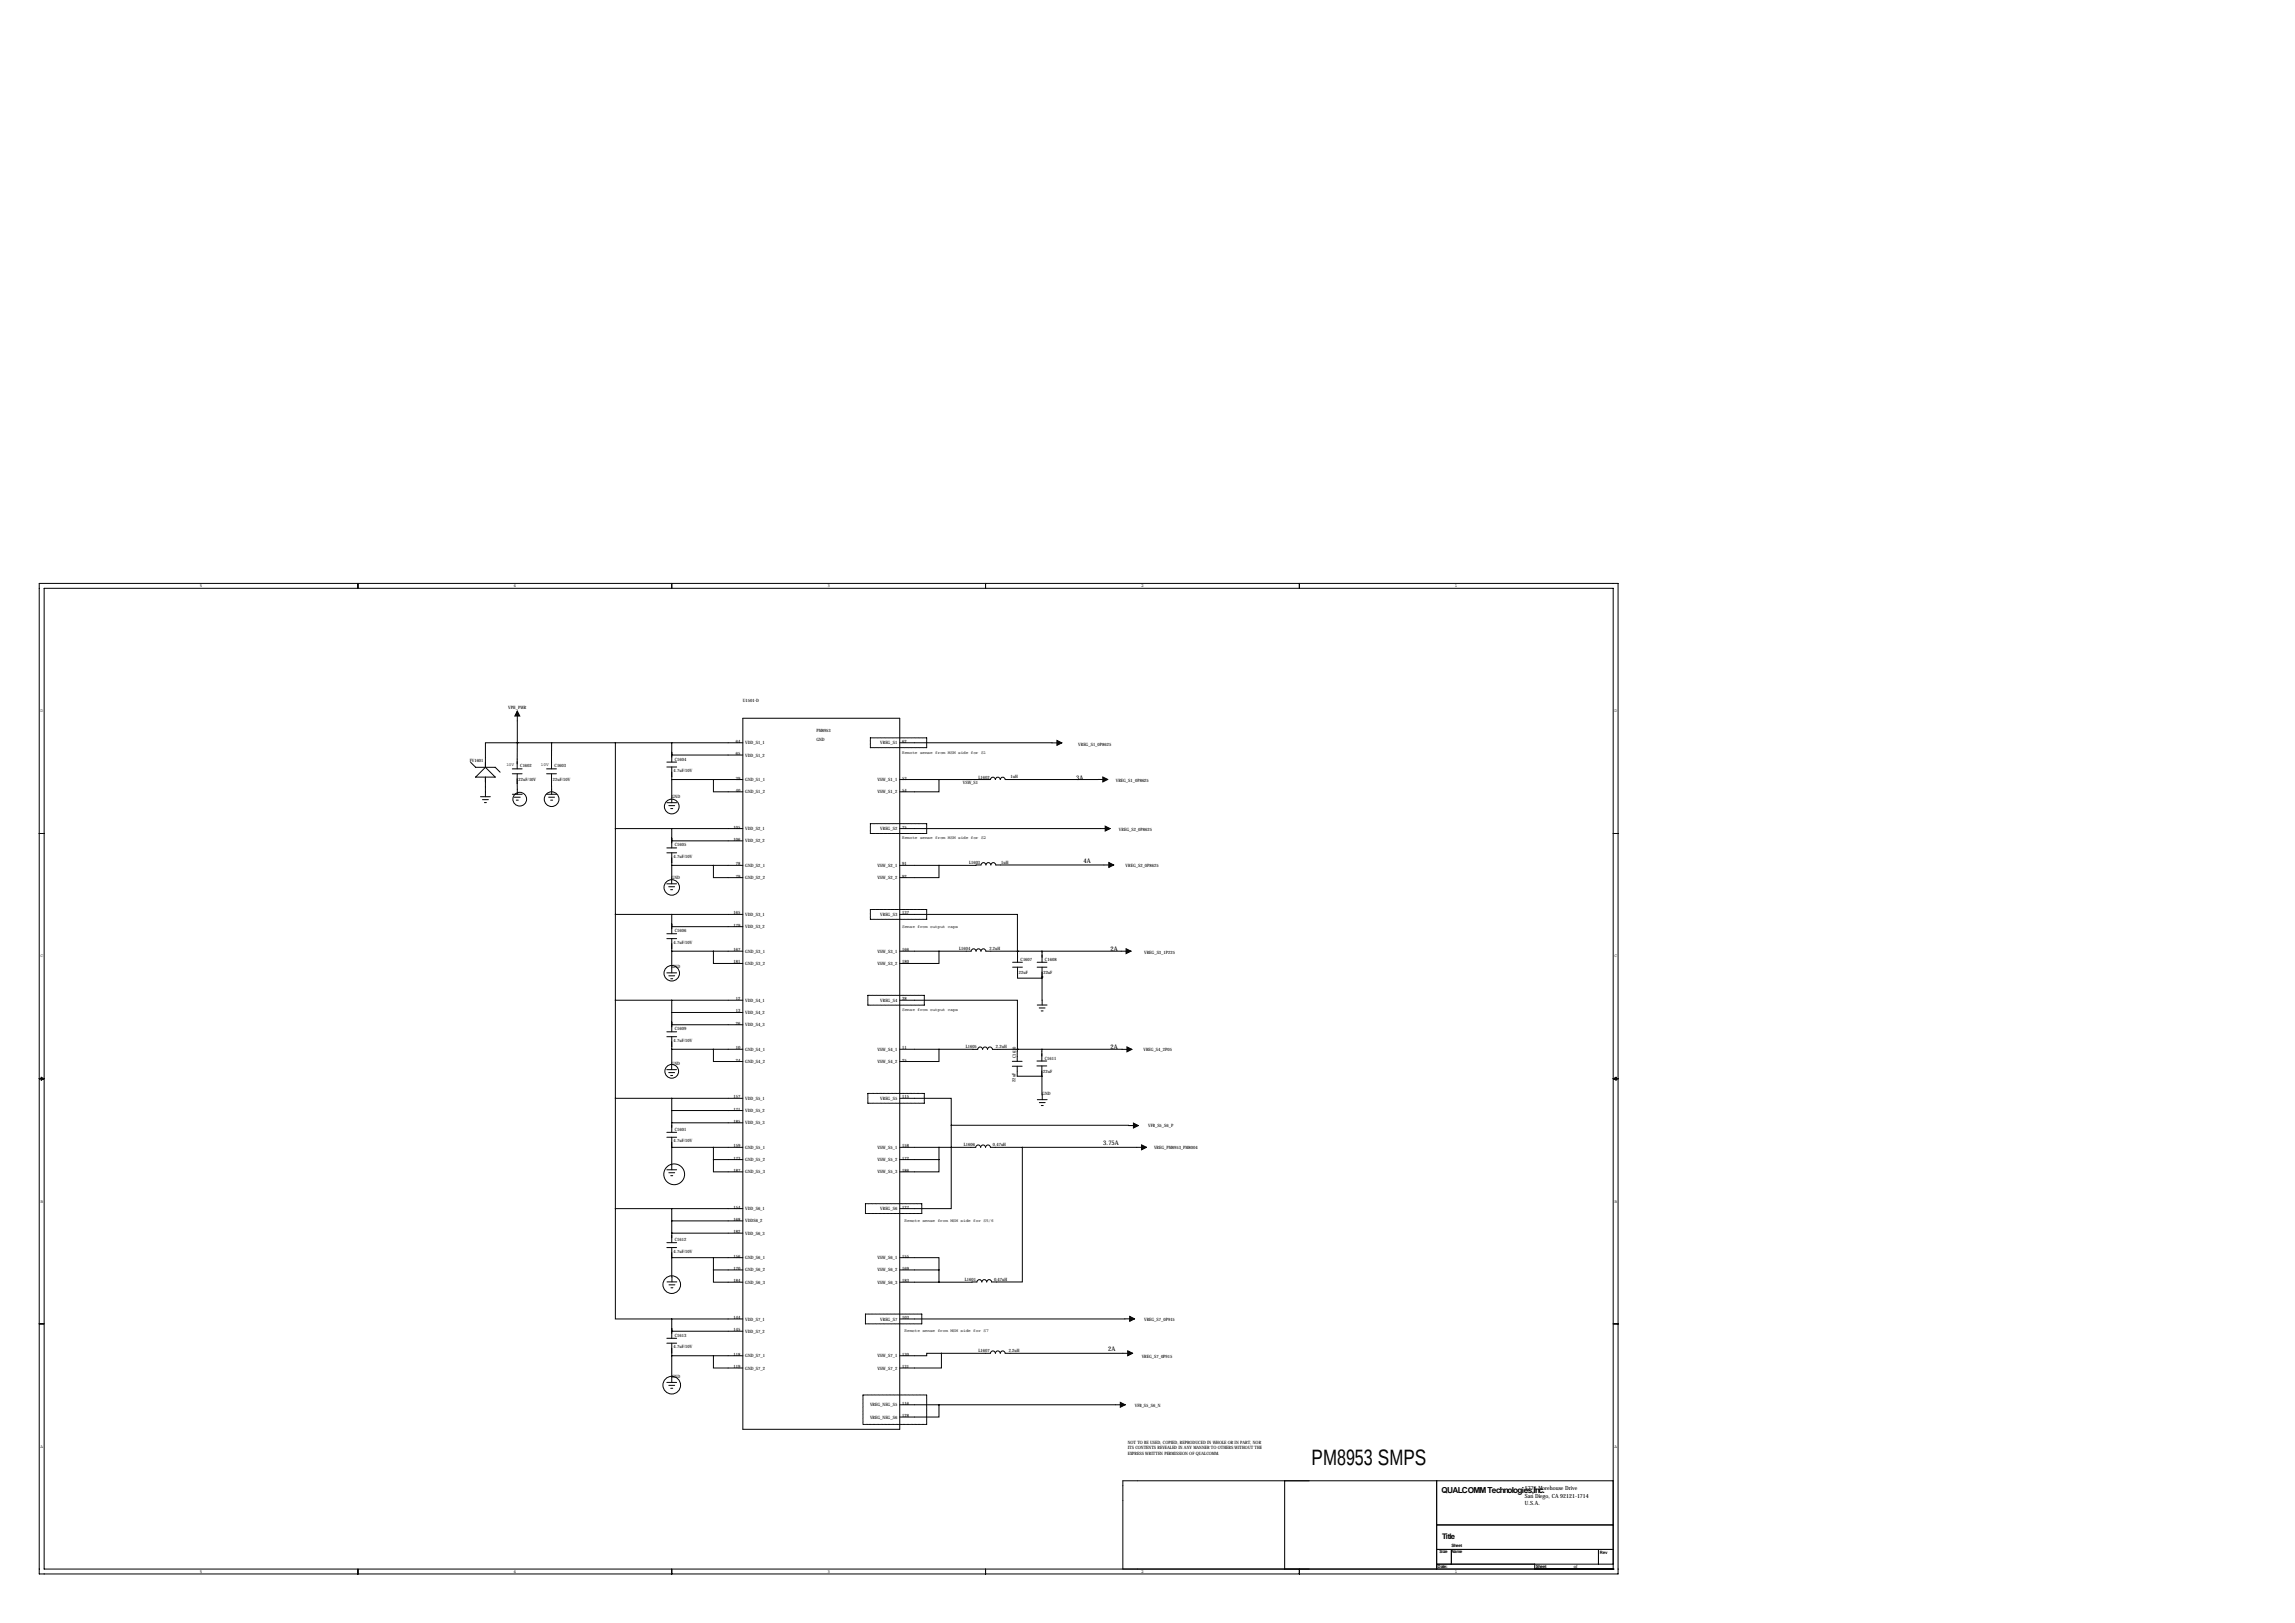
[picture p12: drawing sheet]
<svg xmlns="http://www.w3.org/2000/svg" width="1189mm" height="841mm" viewBox="0 0 1189 841" stroke-linecap="round" stroke-linejoin="round" font-family="sans-serif">
<defs><g id="words">
<text font-size="11.5" x="679" y="759">PM8953 SMPS</text>
<text font-size="4.3" x="747" y="773">QUALCOMM Technologies,Inc.</text>
<text font-size="4" x="747" y="797">Title</text>
<g font-size="3.3">
<text x="558" y="404">3A</text>
<text x="561" y="447">4A</text>
<text x="575" y="493">2A</text>
<text x="575" y="543">2A</text>
<text x="572" y="593">3.75A</text>
<text x="574" y="700">2A</text>
</g>
<g font-size="3">
<text x="790" y="772">5775 Morehouse Drive</text>
<text x="790" y="776">San Diego, CA 92121-1714</text>
<text x="790" y="779">U.S.A.</text>
</g>
<g font-size="2.3">
<text x="103" y="304">5</text>
<text x="266" y="304">4</text>
<text x="429" y="304">3</text>
<text x="591" y="304">2</text>
<text x="754" y="304">1</text>
<text x="385" y="364">U1501-D</text>
<text x="21" y="369">D</text>
<text x="263" y="367">VPH_PWR</text>
<text x="836" y="369">D</text>
<text x="423" y="384">GND</text>
<text x="423" y="379">PM8953</text>
<text x="381" y="385">64</text>
<text x="386" y="386">VDD_S1_1</text>
<text x="456" y="386">VREG_S1</text>
<text x="467" y="385">62</text>
<text x="559" y="386">VREG_S1_0P8625</text>
<text x="243" y="395">FV1601</text>
<text x="350" y="394">C1604</text>
<text x="381" y="391">65</text>
<text x="386" y="392">VDD_S1_2</text>
<text x="467" y="390">Remote sense from MSM side for S1</text>
<text x="262" y="397">10V</text>
<text x="269" y="397">C1602</text>
<text x="280" y="397">10V</text>
<text x="287" y="397">C1603</text>
<text x="349" y="400">4.7uF/10V</text>
<text x="269" y="405">22uF/10V</text>
<text x="286" y="405">22uF/10V</text>
<text x="381" y="404">39</text>
<text x="386" y="405">GND_S1_1</text>
<text x="455" y="405">VSW_S1_1</text>
<text x="467" y="404">53</text>
<text x="499" y="406">VSW_S1</text>
<text x="507" y="403">L1602</text>
<text x="523" y="403">1uH</text>
<text x="578" y="405">VREG_S1_0P8625</text>
<text x="348" y="413">GND</text>
<text x="381" y="410">40</text>
<text x="386" y="411">GND_S1_2</text>
<text x="455" y="411">VSW_S1_2</text>
<text x="467" y="410">54</text>
<text x="380" y="429">105</text>
<text x="386" y="430">VDD_S2_1</text>
<text x="456" y="430">VREG_S2</text>
<text x="467" y="429">75</text>
<text x="580" y="430">VREG_S2_0P8625</text>
<text x="380" y="436">106</text>
<text x="386" y="436">VDD_S2_2</text>
<text x="467" y="435">Remote sense from MSM side for S2</text>
<text x="350" y="438">C1605</text>
<text x="349" y="444">4.7uF/10V</text>
<text x="381" y="448">78</text>
<text x="386" y="449">GND_S2_1</text>
<text x="455" y="449">VSW_S2_1</text>
<text x="467" y="448">91</text>
<text x="502" y="448">L1603</text>
<text x="519" y="447">1uH</text>
<text x="583" y="449">VREG_S2_0P8625</text>
<text x="348" y="455">GND</text>
<text x="381" y="455">79</text>
<text x="386" y="455">GND_S2_2</text>
<text x="455" y="455">VSW_S2_2</text>
<text x="467" y="455">92</text>
<text x="380" y="474">165</text>
<text x="467" y="474">137</text>
<text x="380" y="480">179</text>
<text x="386" y="474">VDD_S3_1</text>
<text x="456" y="474">VREG_S3</text>
<text x="350" y="483">C1606</text>
<text x="386" y="481">VDD_S3_2</text>
<text x="467" y="480">Sense from output caps</text>
<text x="349" y="489">4.7uF/10V</text>
<text x="21" y="496">C</text>
<text x="380" y="493">167</text>
<text x="386" y="493">GND_S3_1</text>
<text x="455" y="493">VSW_S3_1</text>
<text x="467" y="493">166</text>
<text x="497" y="492">L1604</text>
<text x="513" y="492">2.2uH</text>
<text x="529" y="498">C1607</text>
<text x="541" y="498">C1608</text>
<text x="593" y="494">VREG_S3_1P225</text>
<text x="836" y="496">C</text>
<text x="348" y="501">GND</text>
<text x="380" y="499">181</text>
<text x="386" y="500">GND_S3_2</text>
<text x="455" y="500">VSW_S3_2</text>
<text x="467" y="499">180</text>
<text x="528" y="505">22uF</text>
<text x="541" y="505">22uF</text>
<text x="381" y="518">12</text>
<text x="386" y="519">VDD_S4_1</text>
<text x="456" y="519">VREG_S4</text>
<text x="467" y="518">38</text>
<text x="381" y="524">13</text>
<text x="386" y="525">VDD_S4_2</text>
<text x="467" y="524">Sense from output caps</text>
<text x="350" y="534">C1609</text>
<text x="381" y="531">26</text>
<text x="386" y="532">VDD_S4_3</text>
<text x="349" y="540">4.7uF/10V</text>
<text x="381" y="543">10</text>
<text x="386" y="544">GND_S4_1</text>
<text x="455" y="544">VSW_S4_1</text>
<text x="467" y="543">11</text>
<text x="500" y="543">L1605</text>
<text x="516" y="543">2.2uH</text>
<text x="592" y="545">VREG_S4_2P05</text>
<text x="348" y="552">GND</text>
<text x="381" y="550">24</text>
<text x="386" y="551">GND_S4_2</text>
<text x="455" y="551">VSW_S4_2</text>
<text x="467" y="550">25</text>
<text x="526" y="548" transform="rotate(-90 526 548)">C1610</text>
<text x="541" y="549">C1611</text>
<text x="540" y="556">22uF</text>
<text x="526" y="560" transform="rotate(-90 526 560)">22uF</text>
<text x="380" y="569">157</text>
<text x="386" y="570">VDD_S5_1</text>
<text x="456" y="570">VREG_S5</text>
<text x="467" y="569">115</text>
<text x="540" y="567">GND</text>
<text x="380" y="575">171</text>
<text x="380" y="582">185</text>
<text x="386" y="576">VDD_S5_2</text>
<text x="350" y="586">C1601</text>
<text x="386" y="582">VDD_S5_3</text>
<text x="595" y="584">VFB_S5_S6_P</text>
<text x="349" y="592">4.7uF/10V</text>
<text x="499" y="594">L1606</text>
<text x="514" y="594">0.47uH</text>
<text x="380" y="594">159</text>
<text x="386" y="595">GND_S5_1</text>
<text x="455" y="595">VSW_S5_1</text>
<text x="467" y="594">158</text>
<text x="598" y="595">VREG_PM8953_PM8004</text>
<text x="380" y="601">173</text>
<text x="386" y="601">GND_S5_2</text>
<text x="455" y="601">VSW_S5_2</text>
<text x="467" y="601">172</text>
<text x="380" y="607">187</text>
<text x="386" y="608">GND_S5_3</text>
<text x="455" y="608">VSW_S5_3</text>
<text x="467" y="607">186</text>
<text x="21" y="623">B</text>
<text x="836" y="623">B</text>
<text x="380" y="626">154</text>
<text x="386" y="627">VDD_S6_1</text>
<text x="456" y="627">VREG_S6</text>
<text x="467" y="626">127</text>
<text x="380" y="632">168</text>
<text x="386" y="633">VDDS6_2</text>
<text x="469" y="633">Remote sense from MSM side for S5/6</text>
<text x="380" y="639">182</text>
<text x="386" y="640">VDD_S6_3</text>
<text x="350" y="643">C1612</text>
<text x="349" y="649">4.7uF/10V</text>
<text x="380" y="651">156</text>
<text x="386" y="652">GND_S6_1</text>
<text x="455" y="652">VSW_S6_1</text>
<text x="467" y="651">155</text>
<text x="380" y="658">170</text>
<text x="386" y="659">GND_S6_2</text>
<text x="455" y="659">VSW_S6_2</text>
<text x="467" y="658">169</text>
<text x="380" y="664">184</text>
<text x="386" y="665">GND_S6_3</text>
<text x="455" y="665">VSW_S6_3</text>
<text x="467" y="664">183</text>
<text x="500" y="664">L1601</text>
<text x="515" y="663">0.47uH</text>
<text x="380" y="683">144</text>
<text x="386" y="684">VDD_S7_1</text>
<text x="456" y="684">VREG_S7</text>
<text x="467" y="683">103</text>
<text x="380" y="690">145</text>
<text x="593" y="684">VREG_S7_0P915</text>
<text x="350" y="692">C1613</text>
<text x="386" y="690">VDD_S7_2</text>
<text x="469" y="690">Remote sense from MSM side for S7</text>
<text x="349" y="698">4.7uF/10V</text>
<text x="507" y="700">L1607</text>
<text x="523" y="700">2.2uH</text>
<text x="380" y="702">118</text>
<text x="386" y="703">GND_S7_1</text>
<text x="455" y="703">VSW_S7_1</text>
<text x="467" y="702">130</text>
<text x="591" y="703">VREG_S7_0P915</text>
<text x="348" y="714">GND</text>
<text x="380" y="709">119</text>
<text x="386" y="709">GND_S7_2</text>
<text x="455" y="709">VSW_S7_2</text>
<text x="467" y="709">131</text>
<text x="451" y="728">VREG_NEG_S5</text>
<text x="467" y="728">116</text>
<text x="588" y="729">VFB_S5_S6_N</text>
<text x="451" y="735">VREG_NEG_S6</text>
<text x="467" y="734">128</text>
<text x="21" y="750">A</text>
<text x="584" y="748">NOT TO BE USED, COPIED, REPRODUCED IN WHOLE OR IN PART, NOR</text>
<text x="836" y="750">A</text>
<text x="584" y="751">ITS CONTENTS REVEALED IN ANY MANNER TO OTHERS WITHOUT THE</text>
<text x="584" y="754">EXPRESS WRITTEN PERMISSION OF QUALCOMM.</text>
<text x="752" y="801">Sheet</text>
<text x="746" y="805">Size</text>
<text x="752" y="804">Name</text>
<text x="829" y="805">Rev</text>
<text x="103" y="815">5</text>
<text x="266" y="815">4</text>
<text x="429" y="815">3</text>
<text x="591" y="815">2</text>
<text x="745" y="812">Date:</text>
<text x="754" y="815">1</text>
<text x="796" y="812">Sheet</text>
<text x="815" y="812">of</text>
</g>
</g></defs>
<g fill="none" stroke="#000" stroke-width=".52" stroke-dasharray=".4 .4">
<path d="M451 387v-5M451 382h29M480 382v5M480 387h-29M451 432v-5M451 427h29M480 427v5M480 432h-29M451 476v-5M451 471h29M480 471v5M480 476h-29"/>
<path d="M450 516h29M479 516v5M450 521v-5M479 521h-29M450 571v-5M450 566h29M479 566v5M479 571h-29M448 629v-6M448 623h30M478 623v6M478 629h-30"/>
<path d="M448 686v-5M448 681h30M478 681v5M478 686h-30M447 738v-15M447 723h33M480 723v15M480 738h-33"/>
</g>
<g fill="none" stroke="#000" stroke-width=".52">
<path d="M20 302h818v513h-818zM23 305h813v508h-813zM185 302v3M348 302v3M511 302v3M673 302v3M268 368v17M385 372h81v368h-81zM244 395l2 2h11l2 3M251 397l6 6h-11zM265 398h5M268 385h-17v12"/>
<path d="M268 385h.1M268 385v13M268 385h117M283 398h5M286 385v13M319 385v241M345 395h6M345 397h6M348 385v10M348 397v19M348 391h37M466 385h84"/>
<path d="M249 413h5M250 414h3M251 416h1M251 403v10M265 401h5M265 411h6M266 413h3M267 414h1M268 401v10M283 401h5M283 411h5M284 413h3"/>
<path d="M285 414h1M286 401v10M345 416h6M346 417h4M347 419h1M348 404h37M370 404v6h15M486 404v6h-20M574 404h-53a1.3 1.3 0 0 0-2-1 1.3 1.3 0 0 0-1 1 1.3 1.3 0 0 0-1-1 1.3 1.3 0 0 0-1 1 1.3 1.3 0 0 0-2-1 1.3 1.3 0 0 0-1 1h-47M20 432h3M319 429h66M345 439h6"/>
<path d="M348 429v10M348 436h37M466 429h109M836 432h2M345 458h5M345 442h6M346 459h3M348 448v10M348 442v6M348 448h37M370 448v7h15M466 448h20"/>
<path d="M486 448v7h-20M577 448h-61a1.3 1.3 0 0 0-1-1 1.3 1.3 0 0 0-2 1 1.3 1.3 0 0 0-1-1 1.3 1.3 0 0 0-1 1 1.3 1.3 0 0 0-2-1 1.3 1.3 0 0 0-1 1h-22M319 474h66M347 461h1M348 474v10M348 480h37M466 474h61v19M345 484h6M345 486h6M348 486v18M348 493h37M370 493v6h15"/>
<path d="M466 493h37a1.3 1.3 0 0 1 1-2 1.4 1.4 0 0 1 2 2 1.3 1.3 0 0 1 1-2 1.3 1.3 0 0 1 1 2 1.3 1.3 0 0 1 1-2 1.4 1.4 0 0 1 2 2h75M486 493v6h-20M525 498h5M527 493h.1M527 493v5M537 498h5M540 493v5M319 518h66M345 504h6M346 505h4M347 507h1M348 518v16"/>
<path d="M466 518h61v25M525 501h5M527 501v6h13v-1M537 501h5M540 506h.1M540 506v15M540 501v5M345 534h6M345 537h6M348 537v6M348 531h37M348 524h37"/>
<path d="M537 521h5M538 522h3M539 524h1M20 559h3M21 558l2 1h-2zM345 554h5M346 556h3M347 557h1M348 543v11M348 543h37M370 543v7h15M466 543h20"/>
<path d="M486 543l20 1a1.4 1.4 0 0 1 2-2 1.3 1.3 0 0 1 1 2 1.3 1.3 0 0 1 1-2 1.4 1.4 0 0 1 2 2 1.3 1.3 0 0 1 1-2 1.3 1.3 0 0 1 1 2l13-1M486 543v7h-20M524 550h5M524 552h5M527 552v5h13M527 543h.1M527 543h13M527 543v7M537 550h5M537 552h5M540 552v5M540 557v13"/>
<path d="M540 543l46 1M540 543v7M836 559h2M836 559l1-1v1zM319 569h66M348 569v18M348 575h37M466 569h27v14M537 570h5M538 571h3M539 573h1M345 587h6"/>
<path d="M345 589h6M348 589v17M348 594h37M348 582h37M370 594v7M466 594h39a1.3 1.3 0 0 1 2-1 1.3 1.3 0 0 1 1 1 1.3 1.3 0 0 1 1-1 1.3 1.3 0 0 1 2 1 1.3 1.3 0 0 1 1-1 1.3 1.3 0 0 1 1 1h81M486 594v7M493 583v43h-27M493 583h97M530 594v70h-16a1.3 1.3 0 0 0-2-1 1.3 1.3 0 0 0-1 1 1.3 1.3 0 0 0-1-1 1.3 1.3 0 0 0-1 1 1.3 1.3 0 0 0-2-1 1.3 1.3 0 0 0-1 1h-20M345 606h6M346 607h4"/>
<path d="M347 609h1M370 601v6h15M370 601h15M466 601h20M486 601v6h-20M319 626v57h29M319 626h66M348 626v18M348 639h37M348 632h37M345 644h6M345 646h6"/>
<path d="M348 651h22M348 646v5M348 651v13M370 658v6h15M370 658h15M370 651h15M370 651v7M466 651h20v7M466 658h20M486 658v6M346 664h5M347 666h3"/>
<path d="M348 667h1M466 664h20M20 686h3M345 693h6M345 696h6M348 683v10M348 696v20M348 683h37M348 690h37M588 683h-122M836 686h2M345 716h6"/>
<path d="M346 718h4M347 719h1M348 702h37M370 702v7h15M488 701h25a1.3 1.3 0 0 1 1-1 1.3 1.3 0 0 1 2 1 1.3 1.3 0 0 1 1-1 1.3 1.3 0 0 1 1 1 1.3 1.3 0 0 1 1-1 1.3 1.3 0 0 1 2 1h66M488 701v8h-22M488 701h-8v1h-14M466 728h117M486 728v6h-20M665 767v46M744 767v46M836 767h-254v46"/>
<path d="M744 790h92M185 813v2M348 813v2M511 813v2M673 813v2M744 803h92M744 810h92M752 803v7M795 813h.1M795 810v3M828 803v7M836 813h.1"/>
<circle cx="269" cy="414" r="4"/>
<circle cx="286" cy="414" r="4"/>
<circle cx="348" cy="418" r="4"/>
<circle cx="348" cy="460" r="4"/>
<circle cx="348" cy="504" r="4"/>
<circle cx="348" cy="555" r="4"/>
<circle cx="349" cy="608" r="5"/>
<circle cx="348" cy="665" r="5"/>
<circle cx="348" cy="717" r="5"/>
</g>
<path d="M268 368l1 3h-2zM548 384l2 1-2 1zM571 402l3 2-3 1zM573 428l2 1-2 1zM574 447l3 1-3 1zM583 491l3 2-3 1zM584 542l2 2-2 1zM587 582l3 1-3 1zM591 593l3 1-3 2zM585 682l3 1-3 1zM584 700l3 1-3 1zM580 726l3 2-3 1z" fill="#000" stroke="#000" stroke-width=".52"/>
<use href="#words"/>
</svg>
